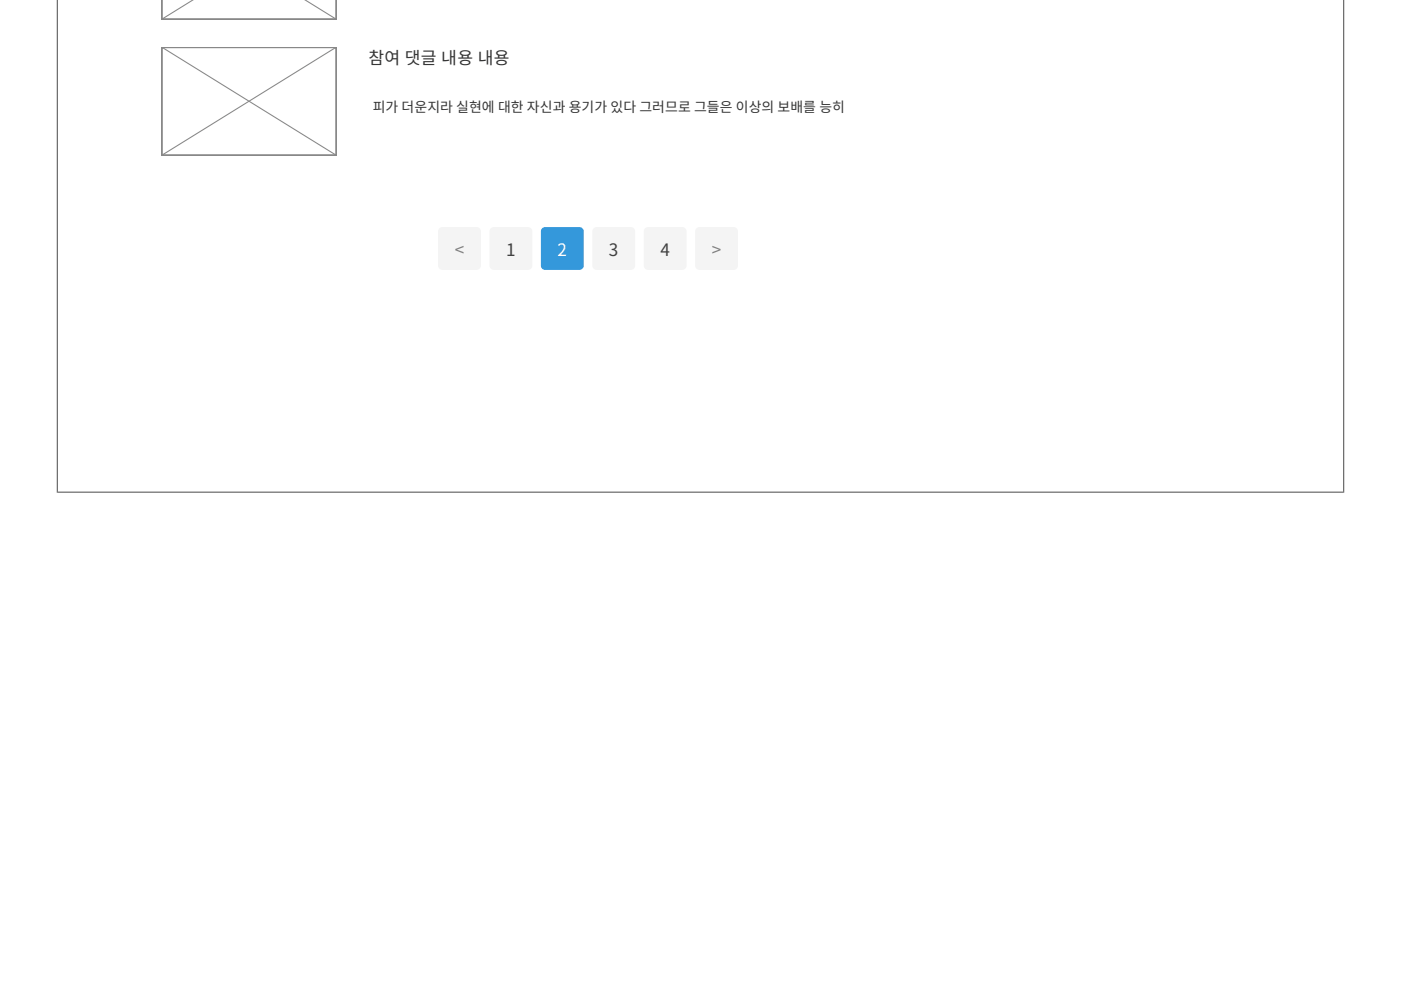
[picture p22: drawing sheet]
<svg xmlns="http://www.w3.org/2000/svg" width="297mm" height="210mm" viewBox="0 0 297 210" stroke-linecap="round" stroke-linejoin="round" font-family="sans-serif">
<defs><g id="words">
<text font-size="3.6" fill="#333" x="78.1" y="13.6">참여 댓글 내용 내용</text>
<g font-size="3.6" fill="#7f7f7f">
<text x="96.4" y="54.3">&lt;</text>
<text x="150.9" y="54.3">&gt;</text>
</g>
<g font-size="3.6" fill="#404040">
<text x="107.3" y="54.3">1</text>
<text x="129.1" y="54.3">3</text>
<text x="140" y="54.3">4</text>
</g>
<text font-size="3.6" fill="#fff" x="118.2" y="54.3">2</text>
<text font-size="3" fill="#333" x="79" y="23.8">피가 더운지라 실현에 대한 자신과 용기가 있다 그러므로 그들은 이상의 보배를 능히</text>
</g></defs>
<path d="M12.1 -.1v104.6M284.9 -.1v104.6M12 104.3h273" fill="none" stroke="#555" stroke-width=".23"/>
<path d="M71.3 -.1v4.2h-37v-4.1M34.3 10h37v22.9h-37z" fill="none" stroke="#888" stroke-width=".45"/>
<path d="M41 -.1l-6.7 4.2M64.6 -.1l6.7 4.2M34.3 10l37 22.9M71.3 10l-37 22.9" fill="none" stroke="#888" stroke-width=".23"/>
<g fill="#f4f4f4">
<path d="M93.1 48.4l.7-.3h7.3a.91 .91 0 0 1 .9 1v7.2a.91 .91 0 0 1-.9 .9h-7.3a.91 .91 0 0 1-.9-.9v-7.2z" fill-rule="evenodd"/>
<path d="M104 48.4l.7-.3h7.3a.91 .91 0 0 1 .9 1v7.2a.91 .91 0 0 1-.9 .9h-7.3a.91 .91 0 0 1-.9-.9v-7.2z" fill-rule="evenodd"/>
</g>
<path d="M114.9 48.4l.7-.3h7.3a.91 .91 0 0 1 .9 1v7.2a.91 .91 0 0 1-.9 .9h-7.3a.91 .91 0 0 1-.9-.9v-7.2z" fill-rule="evenodd" fill="#3498db"/>
<g fill="#f4f4f4">
<path d="M125.8 48.4l.7-.3h7.3a.91 .91 0 0 1 .9 1v7.2a.91 .91 0 0 1-.9 .9h-7.3a.91 .91 0 0 1-.9-.9v-7.2z" fill-rule="evenodd"/>
<path d="M136.7 48.4l.7-.3h7.3a.91 .91 0 0 1 .9 1v7.2a.91 .91 0 0 1-.9 .9h-7.3a.91 .91 0 0 1-.9-.9v-7.2z" fill-rule="evenodd"/>
<path d="M147.7 48.4l.6-.3h7.3a.91 .91 0 0 1 .9 1v7.2a.91 .91 0 0 1-.9 .9h-7.3a.91 .91 0 0 1-.9-.9v-7.2z" fill-rule="evenodd"/>
</g>
<use href="#words"/>
</svg>
